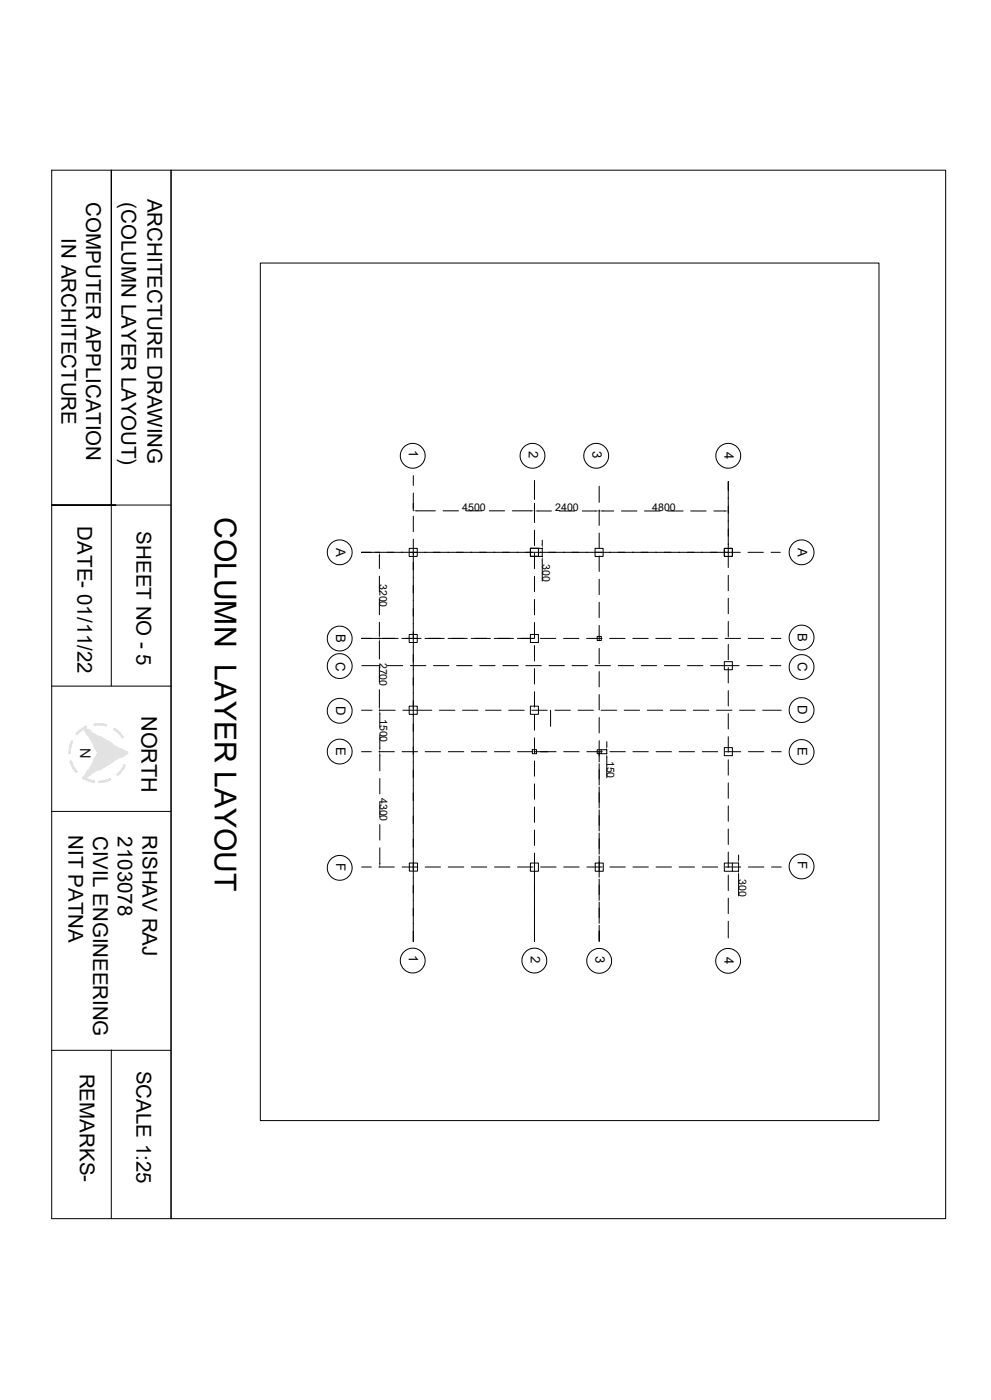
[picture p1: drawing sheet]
<svg xmlns="http://www.w3.org/2000/svg" width="297mm" height="420mm" viewBox="0 0 297 420" stroke-linecap="round" stroke-linejoin="round" font-family="sans-serif">
<defs><g id="words">
<text font-size="9" x="64.3" y="155.2" transform="rotate(90 64.3 155.2)">COLUMN LAYER LAYOUT</text>
<text font-size="6.5" x="42.4" y="214.8" transform="rotate(90 42.4 214.8)">NORTH</text>
<g font-size="6.1">
<text x="44.2" y="59.6" transform="rotate(90 44.2 59.6)">ARCHITECTURE DRAWING</text>
<text x="25.9" y="60.7" transform="rotate(90 25.9 60.7)">COMPUTER APPLICATION</text>
<text x="36.4" y="60.7" transform="rotate(90 36.4 60.7)">(COLUMN LAYER LAYOUT)</text>
<text x="18.5" y="71.5" transform="rotate(90 18.5 71.5)">IN ARCHITECTURE</text>
<text x="23.2" y="157.9" transform="rotate(90 23.2 157.9)">DATE- 01/11/22</text>
<text x="40.9" y="159.4" transform="rotate(90 40.9 159.4)">SHEET NO - 5</text>
<text x="20.6" y="250.6" transform="rotate(90 20.6 250.6)">NIT PATNA</text>
<text x="27.9" y="250.7" transform="rotate(90 27.9 250.7)">CIVIL ENGINEERING</text>
<text x="35.3" y="250.9" transform="rotate(90 35.3 250.9)">2103078</text>
<text x="42.7" y="250.6" transform="rotate(90 42.7 250.6)">RISHAV RAJ</text>
<text x="24" y="322.1" transform="rotate(90 24 322.1)">REMARKS-</text>
<text x="40.9" y="321.1" transform="rotate(90 40.9 321.1)">SCALE 1:25</text>
</g>
<text font-size="4.4" fill="#1d1d1d" x="24" y="224.5" transform="rotate(90 24 224.5)">N</text>
<g font-size="3.9">
<text x="122.6" y="135.1" transform="rotate(90 122.6 135.1)">1</text>
<text x="158.5" y="135.4" transform="rotate(90 158.5 135.4)">2</text>
<text x="177.6" y="135.4" transform="rotate(90 177.6 135.4)">3</text>
<text x="217.2" y="135.5" transform="rotate(90 217.2 135.5)">4</text>
<text x="100.7" y="164.5" transform="rotate(90 100.7 164.5)">A</text>
<text x="239.1" y="164.5" transform="rotate(90 239.1 164.5)">A</text>
<text x="100.7" y="190.1" transform="rotate(90 100.7 190.1)">B</text>
<text x="239.1" y="189.8" transform="rotate(90 239.1 189.8)">B</text>
<text x="100.7" y="198.5" transform="rotate(90 100.7 198.5)">C</text>
<text x="239.1" y="198.7" transform="rotate(90 239.1 198.7)">C</text>
<text x="100.7" y="211.8" transform="rotate(90 100.7 211.8)">D</text>
<text x="239.1" y="211.5" transform="rotate(90 239.1 211.5)">D</text>
<text x="100.7" y="224" transform="rotate(90 100.7 224)">E</text>
<text x="239.1" y="224.1" transform="rotate(90 239.1 224.1)">E</text>
<text x="100.7" y="258.9" transform="rotate(90 100.7 258.9)">F</text>
<text x="239.1" y="258.4" transform="rotate(90 239.1 258.4)">F</text>
<text x="122.6" y="286.6" transform="rotate(90 122.6 286.6)">1</text>
<text x="159" y="286.9" transform="rotate(90 159 286.9)">2</text>
<text x="178.5" y="286.9" transform="rotate(90 178.5 286.9)">3</text>
<text x="217.1" y="287" transform="rotate(90 217.1 287)">4</text>
</g>
<g font-size="3.2">
<text x="138.6" y="153.2">4500</text>
<text x="166.4" y="153.2">2400</text>
<text x="195.5" y="153.2">4800</text>
<text x="162.6" y="169.2" transform="rotate(90 162.6 169.2)">300</text>
<text x="113.7" y="175.1" transform="rotate(90 113.7 175.1)">3200</text>
<text x="113.7" y="198.8" transform="rotate(90 113.7 198.8)">2700</text>
<text x="113.9" y="215.7" transform="rotate(90 113.9 215.7)">1500</text>
<text x="181.9" y="228.2" transform="rotate(90 181.9 228.2)">150</text>
<text x="113.9" y="239.4" transform="rotate(90 113.9 239.4)">4300</text>
<text x="221.4" y="263.7" transform="rotate(90 221.4 263.7)">300</text>
</g>
</g></defs>
<g fill="none" stroke="#000" stroke-width=".3">
<path d="M51.2 51.1v314.5M51.3 51.1h232.1v314.5h-232.1zM51.3 51.1h-35.8v314.5h35.8M78 78.9h185.4v257.3h-185.4zM33.4 151.5v-100.4v154.7M34.7 151.5h-19.2h35.7M123.9 147.9v5.3M123.9 154.9v4.6M123.9 142.7v2.9M125.1 153.2h5.4M132.8 153.2h4.6M139.7 153.2h4.6"/>
<path d="M146.6 153.2h4.7M153.5 153.2h5.5M160.2 151v5.8M160.2 144.1v5.7M160.2 153.3h.1M160.2 159v4.7M161.4 153.3h3.9M167.6 153.3h4.6M174.5 153.3h3.9M179.6 145.9v4.8M179.6 153.3h.1M179.6 153v4.6"/>
<path d="M179.6 159.9v4.6M180.8 153.3h3.1M186.3 153.3h4.6M193.2 153.3h4.6M200.1 153.3h4.6M207 153.3h4.6M214 153.3h3.1M218.3 147v-2.5v5M218.3 149.4v20.9M218.3 153.3h.1M108.4 165.7h.1M111.1 165.7h-2.7h5.3"/>
<path d="M112.4 165.7h109.5M113.7 166.9v3.7M113.7 172.8v4.7M113.7 179.8v4.6M122.6 164.5h2.5v2.4h-2.5zM123.9 161.8v120.6v-3M159 164.5h2.4v2.4h-2.4zM160.2 166v4.6M160.2 172.9v4.6M160.2 179.8v4.6M161.4 164.5h1.1v2.4h-1.1M162.5 162.1v1.2"/>
<path d="M162.5 168.1v6.2M178.4 164.5h2.4v2.4h-2.4zM179.6 166.8v4.6M179.6 173.8v4.6M217.1 164.5h2.4v2.4h-2.4zM218.3 172.6v4.6M218.3 179.5v4.6M224.2 165.7h4.6M231.1 165.7h2.7M111.2 191.5h-2.8h4M112.4 191.5h6.9M113.7 186.7v3.6"/>
<path d="M113.7 192.7v5M113.7 200v4.6M120.4 191.5h5.8M122.6 190.3h2.5v2.4h-2.5zM127.4 191.5h5.7M134.3 191.5h5.7M141.2 191.5h5.8M148.1 191.5h5.8M155.1 191.5h5.1M159 190.3h2.4v2.4h-2.4zM160.2 186.7v4.6M160.2 193.7v4.6"/>
<path d="M162 191.5h4.6M168.9 191.5h4.6M175.8 191.5h4.6M179 190.9h1.2v1.3h-1.2zM179.6 180.7v4.6M179.6 187.6v4.6M179.6 194.5v4.6M182.7 191.5h4.6M189.7 191.5h4.6M196.6 191.5h4.6M203.5 191.5h4.6M210.4 191.5h4.6"/>
<path d="M217.1 198.5h2.4v2.4h-2.4zM217.3 191.5h4.7M218.3 199.7h3.2M218.3 186.4v4.7M218.3 193.3v4.7M223.9 199.7h4.6M224.2 191.5h4.7M230.8 199.7h3.2M231.2 191.5h2.8M15.5 205.8h35.8M108.4 213.1h3.1M113.7 213.1h4.7"/>
<path d="M113.7 206.9v4.9M113.8 214.3v3.8M120.7 213.1h8.7M122.6 211.8h2.5v2.5h-2.5zM131.7 213.1h4.6M138.6 213.1h4.7M145.5 213.1h4.7M152.5 213.1h4.6M159 211.8h2.4v2.5h-2.4zM159.4 213.1h4.6M160.2 200.6v4.6M160.2 207.5v4.6"/>
<path d="M160.2 214.4v4.6M165 213.1v4.8M166.3 213.1h4.6M173.2 213.1h4.6M179.6 201.5v4.6M179.6 208.4v4.6M179.6 215.3v4.6M180.2 213.1h4.6M187.1 213.1h4.6M194 213.1h4.6M200.9 213.1h4.6M207.8 213.1h4.6"/>
<path d="M214.8 213.1h4.6M218.3 200.3v4.6M218.3 207.2v4.6M218.3 214.1v4.6M221.7 213.1h4.6M228.6 213.1h5.5M108.4 225.5h2.9M113.6 225.5h4.6M113.8 220.4v3.9M113.8 226.7v4.6M113.8 233.6v4.6M120.5 225.5h4.6"/>
<path d="M127.4 225.5h4.6M134.4 225.5h4.6M141.3 225.5h4.6M148.2 225.5h4.6M155.1 225.5h4.6M159.6 224.9h1.2v1.2h-1.2zM160.2 221.4v4.6M160.2 228.3v4.6M160.2 235.2v4.6M166.7 225.5h-6.5M169 225.5h4.6M175.9 225.5h4.6"/>
<path d="M179 224.9h1.2v1.2h-1.2zM179.6 222.2v6.4M179.6 229.1v6.4M179.6 236.1v6.3M180.2 224.9h1.7v1.2h-1.7M181.9 222.5v1.2M181.9 227.3v6M182.8 225.5h4.6M189.7 225.5h4.6M196.6 225.5h4.7M203.5 225.5h4.7M210.5 225.5h4.6"/>
<path d="M217.1 224.3h2.4v2.4h-2.4zM217.4 225.5h4.6M218.3 221v4.6M218.3 227.9v4.6M218.3 234.9v4.6M224.3 225.5h4.6M231.2 225.5h2.9M15.5 243.4h35.7M113.8 254.3v4.6M113.8 240.5v4.6M113.8 247.4v4.6M122.7 258.9h2.4v2.4h-2.4z"/>
<path d="M159 258.9h2.4v2.5h-2.4zM160.2 242.1v4.6M160.2 249v4.6M160.2 255.9v21.1M178.4 258.9h2.4v2.5h-2.4zM179.6 243v6.3M179.6 249.9v6.3M179.6 256.8v6.3M217.1 258.9h2.4v2.5h-2.4zM218.3 241.8v4.6M218.3 248.7v4.6M218.3 255.6v4.6"/>
<path d="M219.5 258.9h1.9v2.5h-1.9M221.4 256.5v1.2M108.4 260.1h2.9M113.6 260.1h4.6M120.5 260.1h4.6M127.4 260.1h4.6M134.4 260.1h4.6M141.3 260.1h4.6M148.2 260.1h4.6M155.1 260.1h4.6M160.2 276.7v5.7v-3.1M162.1 260.1h4.6"/>
<path d="M169 260.1h4.6M175.9 260.1h4.6M179.6 277.6v4.8v-3.1M179.6 263.7v6.4M179.6 270.6v6.4M182.8 260.1h4.6M189.7 260.1h4.6M196.6 260.1h4.7M203.5 260.1h4.7M210.5 260.1h4.6M217.4 260.1h4.6M218.3 276.4v5"/>
<path d="M218.3 262.6v4.6M218.3 269.5v4.6M221.4 262.6v6.2M224.3 260.1h4.6M231.2 260.1h2.9M123.8 282.4h.1M15.5 315.1h35.7M33.4 315v50.6"/>
<circle cx="123.7" cy="136.7" r="3.7"/>
<circle cx="159.6" cy="136.7" r="3.7"/>
<circle cx="178.7" cy="136.7" r="3.7"/>
<circle cx="218.3" cy="136.7" r="3.7"/>
<circle cx="101.8" cy="165.7" r="3.7"/>
<circle cx="240.2" cy="165.7" r="3.7"/>
<circle cx="101.8" cy="191.6" r="3.7"/>
<circle cx="101.8" cy="199.8" r="3.7"/>
<circle cx="240.2" cy="191.3" r="3.7"/>
<circle cx="101.8" cy="213.2" r="3.7"/>
<circle cx="240.2" cy="213" r="3.7"/>
<circle cx="240.2" cy="200.1" r="3.7"/>
<circle cx="101.8" cy="225.5" r="3.7"/>
<circle cx="240.2" cy="225.6" r="3.7"/>
<circle cx="240.2" cy="259.9" r="3.7"/>
<circle cx="101.8" cy="260.4" r="3.7"/>
<circle cx="123.7" cy="288.2" r="3.7"/>
<circle cx="160.1" cy="288.2" r="3.7"/>
<circle cx="179.6" cy="288.3" r="3.7"/>
<circle cx="218.2" cy="288.3" r="3.7"/>
</g>
<g fill="#000">
<path d="M123.9 153.2l1.2-.2v.5zM159 153l1.2 .2-1.2 .3zM160.2 153.3l1.2-.2v.4zM178.4 153.1l1.2 .2-1.2 .2zM179.6 153.3l1.2-.2v.4zM217.1 153.1l1.2 .2-1.2 .2zM113.7 165.7l.2 1.2h-.4zM162.3 163.3h.4l-.2 1.2zM162.5 166.9l.2 1.2h-.4zM113.7 191.5l.2 1.2h-.4zM113.5 190.3h.4l-.2 1.2zM113.5 211.8h.4l-.2 1.3z"/>
<path d="M113.8 213.1l.2 1.2h-.4zM113.6 224.3h.4l-.2 1.2zM113.8 225.5l.2 1.2h-.4zM181.7 223.7h.4l-.2 1.2zM181.9 226.1l.2 1.2h-.4zM113.6 258.9h.4l-.2 1.2zM221.1 257.7h.4l-.1 1.2zM221.4 261.4l.1 1.2h-.4z"/>
</g>
<g fill="#e1e1e1">
<path d="M29.5 234.7l.6-.3z"/>
<path d="M29.5 234.7l.6-.2v.2z"/>
<path d="M29.5 234.6l.6-.2-.6 .3z"/>
<path d="M29.5 234.4h.6l-.6 .2z"/>
<path d="M29.5 234.6l.6-.2z"/>
</g>
<path d="M29.5 234.4h.6l-.6 .2zM29.5 234.6l.6-.2-.6 .3zM29.5 234.7l.6-.3zM29.5 234.7l.6-.2v.2zM29.5 234.4h.6v.3h-.6z" fill="none" stroke="#e1e1e1" stroke-width=".3"/>
<path d="M30.1 234.5l.1 .2z" fill="#e1e1e1"/>
<path d="M30.1 234.5l.1 .2zM30.1 234.7h.1" fill="none" stroke="#e1e1e1" stroke-width=".3"/>
<g fill="#e1e1e1">
<path d="M30.8 234.4v.2z"/>
<path d="M30.8 234.3v.2z"/>
<path d="M30.2 234.4l.6-.1-.6 .2z"/>
<path d="M30.2 234.5l.6-.2-.6 .4z"/>
<path d="M30.2 234.7l.6-.4z"/>
<path d="M30.2 234.7l.6-.2z"/>
<path d="M30.1 234.5l.1 .2z"/>
<path d="M30.1 234.4v.1z"/>
<path d="M30.2 234.4l-.1 .1z"/>
</g>
<path d="M30.1 234.4l.7-.1zM30.1 234.4l.7-.1v.3l-.6 .1zM30.1 234.5l.7-.2-.6 .4zM30.2 234.7l.6-.4zM30.2 234.7l.6-.3v.2z" fill="none" stroke="#e1e1e1" stroke-width=".3"/>
<path d="M30.8 234.4v.2z" fill="#e1e1e1"/>
<path d="M30.8 234.4l.1 .2zM30.8 234.6h.1" fill="none" stroke="#e1e1e1" stroke-width=".3"/>
<g fill="#e1e1e1">
<path d="M31.4 234.3l.1 .2z"/>
<path d="M31.4 234.2v.2z"/>
<path d="M31.4 234.3v.2z"/>
<path d="M30.9 234.3l.5-.1-.5 .2z"/>
<path d="M30.9 234.4l.5-.2-.5 .4z"/>
<path d="M30.9 234.6l.5-.4z"/>
<path d="M30.9 234.6l.5-.2v.1z"/>
<path d="M30.8 234.4l.1 .2z"/>
<path d="M30.8 234.3v.1z"/>
<path d="M30.9 234.3l-.1 .1z"/>
</g>
<path d="M30.8 234.3l.6-.1zM30.8 234.4l.6-.2-.5 .4zM30.8 234.3l.6-.1 .1 .3-.6 .1zM30.9 234.6l.5-.4zM30.9 234.6l.5-.3 .1 .2z" fill="none" stroke="#e1e1e1" stroke-width=".3"/>
<path d="M31.4 234.3l.1 .2z" fill="#e1e1e1"/>
<path d="M31.4 234.3l.1 .2zM31.5 234.5h.1" fill="none" stroke="#e1e1e1" stroke-width=".3"/>
<g fill="#e1e1e1">
<path d="M32 234.2v.2z"/>
<path d="M32 234v.2z"/>
<path d="M31.5 234.1l.5-.1-.5 .3z"/>
<path d="M31.5 234.3l.5-.3-.5 .5z"/>
<path d="M31.5 234.5l.5-.5z"/>
<path d="M31.5 234.5l.5-.3z"/>
<path d="M31.4 234.3l.1 .2z"/>
<path d="M31.4 234.1v.2z"/>
<path d="M31.5 234.1l-.1 .2z"/>
</g>
<path d="M31.4 234.2l.6-.2zM31.4 234.2l.6-.2 .1 .3-.6 .2zM31.4 234.3l.6-.3-.5 .5zM31.5 234.5l.5-.5v.2zM31.5 234.5l.5-.3z" fill="none" stroke="#e1e1e1" stroke-width=".3"/>
<path d="M32 234.2l.1 .1zM32.1 234.3h.1" fill="none" stroke="#e1e1e1" stroke-width=".3"/>
<g fill="#e1e1e1">
<path d="M32.7 234v.1z"/>
<path d="M32.6 233.8v.2z"/>
<path d="M32.1 234l.5-.2-.5 .3z"/>
<path d="M32.1 234.1l.5-.3-.5 .5z"/>
<path d="M32.6 233.8l-.5 .5z"/>
<path d="M32.1 234.3l.5-.3z"/>
<path d="M32.6 234v.2z"/>
<path d="M32.7 234l-.1 .2z"/>
<path d="M32 234.2l.1 .1z"/>
<path d="M32 234v.2z"/>
<path d="M32.1 234l-.1 .2z"/>
</g>
<path d="M32 234l.6-.2-.6 .4zM32 234l.6-.2 .1 .3-.6 .2zM32 234.2l.6-.4-.5 .5zM32.1 234.3l.6-.3v.1zM32.6 233.8l.1 .2-.6 .3z" fill="none" stroke="#e1e1e1" stroke-width=".3"/>
<path d="M32.7 234v.1z" fill="#e1e1e1"/>
<path d="M32.7 234v.1zM32.7 234.1h.1" fill="none" stroke="#e1e1e1" stroke-width=".3"/>
<g fill="#e1e1e1">
<path d="M33.1 233.8v.2z"/>
<path d="M33 233.6v.2z"/>
<path d="M32.7 233.8l.3-.2-.3 .3z"/>
<path d="M32.7 233.9l.3-.3-.3 .5z"/>
<path d="M33 233.6l-.3 .5z"/>
<path d="M32.7 234.1l.3-.3z"/>
<path d="M33 233.8v.2z"/>
<path d="M33.1 233.8l-.1 .2z"/>
<path d="M32.7 233.9v.2z"/>
<path d="M32.6 233.8l.1 .2z"/>
<path d="M32.7 233.8v.2z"/>
</g>
<path d="M32.6 233.8l.4-.2-.3 .4zM32.6 233.8l.4-.2 .2 .3-.5 .2zM32.7 234.1l.4-.3 .1 .1zM33 233.6l-.3 .5z" fill="none" stroke="#e1e1e1" stroke-width=".3"/>
<g fill="#e1e1e1">
<path d="M35.4 232.2v.3z"/>
<path d="M35.3 232.2v.3z"/>
<path d="M35.3 232.2v.4z"/>
<path d="M35.4 232.2l-.1 .3z"/>
<path d="M35.1 232.3l.1 .2z"/>
<path d="M35.3 232.2l-.1 .3z"/>
</g>
<path d="M35.1 232.3l.2-.1-.1 .3zM35.1 232.3l.2-.1 .2 .2-.2 .2zM35.3 232.2v.4zM35.4 232.2l-.1 .4z" fill="none" stroke="#e1e1e1" stroke-width=".3"/>
<path d="M35.4 232.2l.1 .2z" fill="#e1e1e1"/>
<path d="M35.4 232.2l.1 .2zM35.5 232.4h.1" fill="none" stroke="#e1e1e1" stroke-width=".3"/>
<g fill="#e1e1e1">
<path d="M35.9 231.8v.3z"/>
<path d="M35.7 231.7v.3z"/>
<path d="M35.5 231.9l.2-.2-.2 .3z"/>
<path d="M35.7 231.7l-.2 .7z"/>
<path d="M35.7 232l-.2 .4z"/>
<path d="M35.9 231.8l-.2 .4z"/>
<path d="M35.5 232v.4z"/>
<path d="M35.4 232v.2z"/>
<path d="M35.4 232l.1-.1-.1 .3z"/>
<path d="M35.5 231.9l-.1 .3z"/>
</g>
<path d="M35.7 231.7l-.4 .5zM35.7 231.7l-.2 .7-.1-.2zM35.7 231.7l.2 .1-.4 .6zM35.7 231.7l.3 .2-.5 .5-.2-.2zM35.9 231.8l.1 .1-.5 .5z" fill="none" stroke="#e1e1e1" stroke-width=".3"/>
<path d="M35.9 231.8l.1 .1z" fill="#e1e1e1"/>
<path d="M35.9 231.8l.1 .1zM36 231.9h.1" fill="none" stroke="#e1e1e1" stroke-width=".3"/>
<g fill="#e1e1e1">
<path d="M36.3 231.3v.3z"/>
<path d="M36.2 231.2v.4z"/>
<path d="M36.2 231.2l-.2 .3z"/>
<path d="M36.2 231.2l-.2 .7z"/>
<path d="M36.2 231.6l-.2 .3z"/>
<path d="M36.3 231.3l-.1 .4z"/>
<path d="M36 231.5v.4z"/>
<path d="M35.7 231.7l.2-.1v.2z"/>
<path d="M36 231.4l-.1 .4z"/>
</g>
<path d="M36.2 231.2l-.3 .6-.2-.1zM36.2 231.2l-.2 .7zM36.2 231.2l.2 .2-.4 .5-.3-.2zM36.3 231.3l-.3 .6zM36.3 231.3l.1 .1zM36.4 231.4h.1" fill="none" stroke="#e1e1e1" stroke-width=".3"/>
<g fill="#e1e1e1">
<path d="M36.7 230.8v.3z"/>
<path d="M36.5 230.7v.4z"/>
<path d="M36.5 230.7l-.1 .4z"/>
<path d="M36.5 230.7l-.1 .7z"/>
<path d="M36.5 231.1l-.1 .3z"/>
<path d="M36.7 230.8l-.2 .4z"/>
<path d="M36.4 231.1v.3z"/>
<path d="M36.3 231.1v.2z"/>
<path d="M36.4 230.9l-.1 .4z"/>
</g>
<path d="M36.5 230.7l-.2 .6zM36.5 230.7l-.1 .7zM36.5 230.7l.2 .1-.3 .6zM36.5 230.7l.3 .2-.4 .5-.2-.2zM36.7 230.8l.1 .1-.4 .5z" fill="none" stroke="#e1e1e1" stroke-width=".3"/>
<path d="M36.7 230.8l.1 .1z" fill="#e1e1e1"/>
<path d="M36.7 230.8l.1 .1zM36.8 230.9h.1" fill="none" stroke="#e1e1e1" stroke-width=".3"/>
<g fill="#e1e1e1">
<path d="M37 230.3h.2l-.2 .2z"/>
<path d="M36.9 230.2v.5z"/>
<path d="M36.9 230.2l-.1 .1z"/>
<path d="M36.9 230.2l-.1 .7z"/>
<path d="M36.9 230.7l-.1 .2z"/>
<path d="M37 230.3l-.1 .5z"/>
<path d="M36.8 230.3v.6z"/>
<path d="M36.7 230.5v.3l-.2-.1z"/>
<path d="M36.8 230.3l-.1 .5z"/>
</g>
<path d="M36.9 230.2l-.2 .6-.2-.1zM36.9 230.2l-.1 .7zM36.9 230.2l.3 .1-.4 .6-.3-.2zM37 230.3h.2l-.4 .6zM37 230.3h.2zM37.2 230.3h.1" fill="none" stroke="#e1e1e1" stroke-width=".3"/>
<g fill="#e1e1e1">
<path d="M37.3 229.7v.3z"/>
<path d="M37.2 229.6v.7z"/>
<path d="M37.3 229.7l-.1 .6z"/>
<path d="M37.2 229.6l-.2 .7z"/>
<path d="M37.2 229.6v.7h-.2z"/>
<path d="M37 229.9v.4z"/>
</g>
<path d="M37.2 229.6l-.2 .7zM37.2 229.6v.7h-.2zM37.2 229.6v.7zM37.2 229.6l.2 .1-.2 .6-.3-.1zM37.3 229.7l-.1 .6z" fill="none" stroke="#e1e1e1" stroke-width=".3"/>
<g fill="#e1e1e1">
<path d="M37.4 229.5v.2z"/>
<path d="M37.2 229.4l.1 .3z"/>
<path d="M37.3 229.5l.1 .2z"/>
<path d="M37.2 229.4v.2z"/>
</g>
<path d="M37.2 229.4l.1 .3zM37.2 229.4l.2 .3zM37.2 229.4l.3 .2-.1 .1z" fill="none" stroke="#e1e1e1" stroke-width=".3"/>
<g fill="#e1e1e1">
<path d="M36.8 220.9v.3z"/>
<path d="M36.7 221l.1-.1v.3z"/>
<path d="M36.7 221v.3z"/>
<path d="M36.6 221v.3z"/>
<path d="M36.7 221l-.1 .3z"/>
<path d="M36.5 221.1l.1-.1v.3z"/>
</g>
<path d="M36.5 221.1l.2-.1-.1 .3zM36.5 221.1l.3-.2 .1 .2-.3 .2zM36.7 221l.1-.1v.3zM36.7 221l-.1 .3zM36.8 220.9v.3z" fill="none" stroke="#e1e1e1" stroke-width=".3"/>
<path d="M36.7 221l.1-.1z" fill="#e1e1e1"/>
<path d="M36.7 221l.1-.1zM36.8 220.9h.1" fill="none" stroke="#e1e1e1" stroke-width=".3"/>
<g fill="#e1e1e1">
<path d="M36.7 220.8l.1 .1z"/>
<path d="M36.7 220.9v.1z"/>
<path d="M36.5 220.9v.2z"/>
<path d="M36.5 220.9h.2z"/>
<path d="M36.5 220.7l.2 .1z"/>
<path d="M36.4 220.4v.2z"/>
<path d="M36.4 220.6l.1 .1z"/>
<path d="M36.4 220.7l.1 .1z"/>
<path d="M36.4 220.4l.3 .4z"/>
<path d="M36.4 220.6l.3 .2z"/>
<path d="M36.2 220.6l.1-.1z"/>
<path d="M36.2 220.6l.1 .1z"/>
<path d="M36.2 220.6l.1 .2z"/>
<path d="M36.3 220.7l.2 .2z"/>
<path d="M36.3 220.8l.2 .3z"/>
<path d="M36.3 220.7l.2 .1z"/>
<path d="M36.3 220.5v.2z"/>
</g>
<path d="M36.2 220.6l.5 .4zM36.2 220.6l.6 .3-.1 .1zM36.2 220.6l.6 .3zM36.2 220.6l.2-.2 .4 .5-.3 .2zM36.4 220.4l.4 .5zM36.4 220.4l-.1 .1zM36.4 220.4h.1" fill="none" stroke="#e1e1e1" stroke-width=".3"/>
<g fill="#e1e1e1">
<path d="M36.3 220.3l.1 .1z"/>
<path d="M36.3 220.3v.2z"/>
<path d="M36.2 220.4v.2z"/>
<path d="M36.2 220.4l.1-.1z"/>
<path d="M36.2 220.2l.1 .1z"/>
<path d="M35.9 220l.1-.1z"/>
<path d="M36 220.1l.2 .1z"/>
<path d="M36 220.2l.2 .1z"/>
<path d="M36 219.9l.3 .4z"/>
<path d="M36 220.1l.3 .2z"/>
<path d="M35.7 220.1l.2-.1z"/>
<path d="M35.7 220.1l.2 .1z"/>
<path d="M35.7 220.1l.2 .2z"/>
<path d="M35.9 220.2l.3 .2z"/>
<path d="M35.9 220.3l.3 .3z"/>
<path d="M35.9 220.2l.3 .1z"/>
<path d="M35.9 220v.2z"/>
<path d="M35.9 220.2l.1-.1z"/>
</g>
<path d="M35.7 220.1l.6 .4zM35.7 220.1l.7 .3-.1 .1zM35.7 220.1l.7 .3zM35.7 220.1l.3-.2 .4 .5-.2 .2zM35.9 220l.5 .4z" fill="none" stroke="#e1e1e1" stroke-width=".3"/>
<path d="M36 219.9l-.1 .1z" fill="#e1e1e1"/>
<path d="M36 219.9l-.1 .1zM36 219.9h.1" fill="none" stroke="#e1e1e1" stroke-width=".3"/>
<g fill="#e1e1e1">
<path d="M35.9 219.8l.1 .1z"/>
<path d="M35.9 219.8v.2z"/>
<path d="M35.7 219.9v.2z"/>
<path d="M35.7 219.9l.2-.1z"/>
<path d="M35.5 219.4v.2z"/>
<path d="M35.5 219.6l.2 .2z"/>
<path d="M35.5 219.8h.2z"/>
<path d="M35.5 219.4l.4 .4z"/>
<path d="M35.5 219.6l.4 .2z"/>
<path d="M35.3 219.7l.1-.1z"/>
<path d="M35.3 219.7l.1 .1z"/>
<path d="M35.4 219.8l.3 .1z"/>
<path d="M35.4 219.8l.3 .3z"/>
<path d="M35.4 219.7l.3 .1z"/>
<path d="M35.4 219.7l.1-.1z"/>
</g>
<path d="M35.3 219.7l.6 .3-.2 .1zM35.3 219.7l.7 .2-.1 .1zM35.3 219.7l.7 .2zM35.3 219.7l.2-.3 .5 .5-.3 .2zM35.5 219.4l.5 .5-.6-.3z" fill="none" stroke="#e1e1e1" stroke-width=".3"/>
<path d="M35.5 219.4l-.1 .2z" fill="#e1e1e1"/>
<path d="M35.5 219.4l-.1 .2zM35.5 219.4h.1" fill="none" stroke="#e1e1e1" stroke-width=".3"/>
<g fill="#e1e1e1">
<path d="M35.4 219.4v.2z"/>
<path d="M35.3 219.5v.2z"/>
<path d="M34.9 219.2l.1-.2z"/>
<path d="M35 219.2l.3 .1z"/>
<path d="M35 219.3l.3 .1z"/>
<path d="M35 219l.4 .4z"/>
<path d="M35 219.2l.4 .2z"/>
<path d="M34.9 219.2l-.1 .1z"/>
<path d="M34.9 219.3l.4 .2z"/>
<path d="M34.9 219.4l.4 .3z"/>
<path d="M34.9 219.3l.4 .1z"/>
<path d="M34.9 219.3l.1-.1z"/>
</g>
<path d="M34.8 219.3l.6 .3zM34.8 219.3l.7 .1-.1 .2zM34.9 219.2l.6 .2-.7-.1zM34.9 219.2l.1-.2 .5 .4zM34.9 219.2l.1-.2 .5 .4-.2 .3zM34.9 219.2l.1-.2zM35 219h.1" fill="none" stroke="#e1e1e1" stroke-width=".3"/>
<g fill="#e1e1e1">
<path d="M34.9 218.9l.1 .1z"/>
<path d="M34.8 219.1v.2z"/>
<path d="M34.9 219v.2z"/>
<path d="M34.9 219.2l.1-.2z"/>
<path d="M34.5 218.6l-.1 .2z"/>
<path d="M34.5 218.8l.3 .1z"/>
<path d="M34.5 218.9l.3 .1z"/>
<path d="M34.5 218.6l.4 .3-.4-.1z"/>
<path d="M34.5 218.8l.4 .1z"/>
<path d="M34.4 218.9l.4 .2z"/>
<path d="M34.4 218.9l.4 .4z"/>
<path d="M34.4 218.9l.4 .1z"/>
<path d="M34.4 218.9l.1-.1z"/>
</g>
<path d="M34.3 218.9l.6 .3-.1 .1zM34.3 218.9l.7 .1-.1 .2zM34.4 218.8l.6 .2zM34.5 218.6l.5 .4-.6-.2zM34.5 218.6l.5 .4-.2 .3-.5-.4z" fill="none" stroke="#e1e1e1" stroke-width=".3"/>
<path d="M34.5 218.6l-.1 .2z" fill="#e1e1e1"/>
<path d="M34.5 218.6l-.1 .2zM34.5 218.6h.1" fill="none" stroke="#e1e1e1" stroke-width=".3"/>
<g fill="#e1e1e1">
<path d="M34.4 218.7l-.1 .1z"/>
<path d="M34.2 218.5v.1z"/>
<path d="M34.2 218.5l.2 .1z"/>
<path d="M34.2 218.6l-.1 .2z"/>
<path d="M34.2 218.8l.1 .1z"/>
<path d="M34.2 218.8l.1-.1z"/>
<path d="M34.2 218.6v.1z"/>
</g>
<path d="M34.1 218.8h.3zM34.1 218.8l.4-.2zM34.2 218.6h.3l-.4 .2zM34.2 218.5l.3 .1h-.3zM34.2 218.5l.3 .1-.2 .3-.2-.1z" fill="none" stroke="#e1e1e1" stroke-width=".3"/>
<g fill="#e1e1e1">
<path d="M31.9 217.6v.2z"/>
<path d="M31.5 217.3l-.1 .2z"/>
<path d="M31.5 217.5h.4l-.4 .1z"/>
<path d="M31.5 217.6l.4-.1z"/>
<path d="M31.5 217.3l.5 .2h-.5z"/>
<path d="M31.5 217.5h.5z"/>
<path d="M31.4 217.6h.5z"/>
<path d="M31.4 217.7l.5-.1v.2z"/>
<path d="M31.4 217.6l.5-.1z"/>
<path d="M31.4 217.5v.1z"/>
<path d="M31.5 217.5l-.1 .1z"/>
</g>
<path d="M31.4 217.6h.5v.2zM31.4 217.6l.6-.1zM31.4 217.5h.6l-.6 .1zM31.5 217.3l.5 .2h-.6zM31.5 217.3l.5 .2-.1 .3-.5-.2z" fill="none" stroke="#e1e1e1" stroke-width=".3"/>
<path d="M31.5 217.3l-.1 .2z" fill="#e1e1e1"/>
<path d="M31.5 217.3l-.1 .2zM31.5 217.3h.1" fill="none" stroke="#e1e1e1" stroke-width=".3"/>
<g fill="#e1e1e1">
<path d="M31.4 217.3v.2z"/>
<path d="M31.4 217.5v.1z"/>
<path d="M30.9 217.5l.5-.2z"/>
<path d="M30.9 217.3h.5l-.5 .2z"/>
<path d="M30.9 217.2l.5 .1z"/>
<path d="M30.9 217.3h.5z"/>
<path d="M30.8 217.3v.2z"/>
<path d="M30.9 217.3l-.1 .2z"/>
<path d="M30.9 217.2l-.1 .1z"/>
<path d="M30.8 217.5h.6z"/>
<path d="M30.8 217.5h.6v.1z"/>
</g>
<path d="M30.8 217.5h.6v.1zM30.8 217.5l.7-.2zM30.8 217.3h.7l-.7 .2zM30.9 217.2l.6 .1h-.7zM30.9 217.2l.6 .1-.1 .3-.6-.1z" fill="none" stroke="#e1e1e1" stroke-width=".3"/>
<path d="M30.8 217.3h.1M30.8 217.2h.1" fill="none" stroke="#e1e1e1" stroke-width=".3"/>
<g fill="#e1e1e1">
<path d="M30.8 217.3v.2z"/>
<path d="M30.2 217.4l.6-.2z"/>
<path d="M30.2 217.3l.6-.1-.6 .2z"/>
<path d="M30.2 217.1l.6 .1-.6 .1z"/>
<path d="M30.2 217.3l.6-.1z"/>
<path d="M30.2 217.3l-.1 .1z"/>
<path d="M30.2 217.1l-.1 .2z"/>
<path d="M30.1 217.4l.7-.1z"/>
<path d="M30.1 217.4l.7-.1v.2z"/>
</g>
<path d="M30.1 217.4l.7-.1v.2zM30.1 217.4l.7-.2zM30.1 217.3l.7-.1zM30.2 217.1l.6 .1-.7 .1zM30.2 217.1l.6 .1v.3l-.7-.1z" fill="none" stroke="#e1e1e1" stroke-width=".3"/>
<path d="M30.1 217.1v.2z" fill="#e1e1e1"/>
<path d="M30.1 217.1v.2zM30.1 217.1h.1" fill="none" stroke="#e1e1e1" stroke-width=".3"/>
<g fill="#e1e1e1">
<path d="M29.5 217.1h.6l-.6 .2z"/>
<path d="M29.5 217.3l.6-.2-.6 .3z"/>
<path d="M29.5 217.4l.6-.3v.2z"/>
<path d="M29.5 217.4l.6-.1z"/>
</g>
<path d="M29.5 217.4l.6-.1zM29.5 217.4l.6-.3v.2zM29.5 217.3l.6-.2-.6 .3zM29.5 217.1h.6l-.6 .2zM29.5 217.1h.6v.3h-.6zM29.5 217.1v.2zM29.5 217.1h.1" fill="none" stroke="#e1e1e1" stroke-width=".3"/>
<g fill="#e1e1e1">
<path d="M28.9 217.1h.6l-.6 .2z"/>
<path d="M28.9 217.3l.6-.2z"/>
<path d="M28.9 217.4l.6-.3z"/>
<path d="M28.9 217.4l.6-.1v.1z"/>
</g>
<path d="M28.9 217.4l.6-.1v.1zM28.9 217.4l.6-.3zM28.9 217.3l.6-.2zM28.9 217.1h.6l-.6 .2zM28.9 217.1h.6v.3h-.6z" fill="none" stroke="#e1e1e1" stroke-width=".3"/>
<path d="M28.8 217.1l.1 .2z" fill="#e1e1e1"/>
<path d="M28.8 217.1l.1 .2zM28.8 217.1h.1" fill="none" stroke="#e1e1e1" stroke-width=".3"/>
<g fill="#e1e1e1">
<path d="M28.8 217.1l.1 .2z"/>
<path d="M28.3 217.2l.5-.1-.5 .2z"/>
<path d="M28.3 217.3l.5-.2-.5 .4z"/>
<path d="M28.3 217.5l.5-.4v.2z"/>
<path d="M28.3 217.5l.5-.2z"/>
<path d="M28.2 217.3l.1 .2z"/>
<path d="M28.2 217.2v.1z"/>
<path d="M28.3 217.2l-.1 .1z"/>
</g>
<path d="M28.2 217.3l.6-.2-.5 .4zM28.2 217.2l.6-.1zM28.2 217.2l.6-.1 .1 .3-.6 .1zM28.3 217.5l.6-.2zM28.3 217.5l.5-.4 .1 .2z" fill="none" stroke="#e1e1e1" stroke-width=".3"/>
<g fill="#e1e1e1">
<path d="M25.9 218.1v.1z"/>
<path d="M25.8 217.9v.4z"/>
<path d="M25.9 218.1l-.1 .2z"/>
<path d="M25.7 217.9v.2z"/>
</g>
<path d="M25.7 218l.1-.1zM25.7 218l.3 .2zM25.8 217.9v.4zM25.9 218.1l-.1 .2z" fill="none" stroke="#e1e1e1" stroke-width=".3"/>
<path d="M25.7 218v.1zM25.7 218h.1" fill="none" stroke="#e1e1e1" stroke-width=".3"/>
<g fill="#e1e1e1">
<path d="M25.7 218.1v.2z"/>
<path d="M25.7 218v.2z"/>
<path d="M25.3 218.2l.4-.2z"/>
<path d="M25.3 218.3l.4-.3-.4 .6z"/>
<path d="M25.7 218l-.4 .6z"/>
<path d="M25.7 218.2l-.4 .4z"/>
<path d="M25.7 218.1v.3z"/>
<path d="M25.3 218.3v.3z"/>
<path d="M25.1 218.3l.1 .1z"/>
<path d="M25.2 218.2v.2z"/>
<path d="M25.3 218.2l-.1 .2z"/>
</g>
<path d="M25.1 218.3l.6-.3-.5 .4zM25.1 218.3l.6-.3 .1 .3-.5 .3zM25.1 218.3l.1 .1zM25.1 218.3h.1M25.2 218.4l.5-.4-.4 .6zM25.7 218l-.4 .6zM25.7 218.1l.1 .2-.5 .3z" fill="none" stroke="#e1e1e1" stroke-width=".3"/>
<g fill="#e1e1e1">
<path d="M25.2 218.4v.2z"/>
<path d="M25.1 218.3v.2z"/>
<path d="M24.7 218.5l.4-.2-.4 .4z"/>
<path d="M25.1 218.3l-.4 .6z"/>
<path d="M25.1 218.5l-.4 .4z"/>
<path d="M25.2 218.4l-.1 .3z"/>
<path d="M24.6 218.8l.1-.1v.2z"/>
<path d="M24.5 218.6l.1 .2z"/>
<path d="M24.6 218.6l.1-.1-.1 .3z"/>
<path d="M24.7 218.5l-.1 .3z"/>
</g>
<path d="M24.5 218.6l.6-.3-.5 .5zM24.5 218.6l.6-.3 .2 .3-.6 .3zM24.6 218.8l.5-.5-.4 .6zM25.1 218.3l-.4 .6zM25.2 218.4l.1 .2-.6 .3z" fill="none" stroke="#e1e1e1" stroke-width=".3"/>
<path d="M24.5 218.6l.1 .2z" fill="#e1e1e1"/>
<path d="M24.5 218.6l.1 .2zM24.5 218.6h.1" fill="none" stroke="#e1e1e1" stroke-width=".3"/>
<g fill="#e1e1e1">
<path d="M24.6 218.8v.1z"/>
<path d="M24.5 218.6v.3z"/>
<path d="M24.2 218.9l.3-.3z"/>
<path d="M24.5 218.6l-.3 .7z"/>
<path d="M24.5 218.9l-.3 .4z"/>
<path d="M24.6 218.8l-.1 .2z"/>
<path d="M24.2 219v.3z"/>
<path d="M24.1 218.9v.3z"/>
<path d="M24.1 218.9h.1l-.1 .3z"/>
<path d="M24.2 218.9l-.1 .3z"/>
</g>
<path d="M24 219l.5-.4-.4 .6zM24 219l.5-.4 .2 .3-.5 .4zM24 219l.1 .2zM24 219h.1M24.5 218.6l-.3 .7zM24.5 218.6l-.3 .7-.1-.1zM24.6 218.8l.1 .1-.5 .4z" fill="none" stroke="#e1e1e1" stroke-width=".3"/>
<g fill="#e1e1e1">
<path d="M24.1 219.2v.2z"/>
<path d="M24 219v.3z"/>
<path d="M23.7 219.2l.3-.2-.3 .4z"/>
<path d="M24 219l-.3 .7z"/>
<path d="M24 219.3l-.3 .4z"/>
<path d="M24.1 219.2l-.1 .3z"/>
<path d="M23.7 219.4v.3z"/>
<path d="M23.5 219.4l.1-.1v.3z"/>
<path d="M23.7 219.2l-.1 .4z"/>
</g>
<path d="M23.5 219.4l.5-.4-.4 .6zM23.5 219.4l.5-.4 .2 .3-.5 .4zM24 219l-.3 .7zM24.1 219.2l.1 .1-.5 .4z" fill="none" stroke="#e1e1e1" stroke-width=".3"/>
<path d="M23.5 219.4l.1 .2z" fill="#e1e1e1"/>
<path d="M23.5 219.4l.1 .2zM23.5 219.4h.1" fill="none" stroke="#e1e1e1" stroke-width=".3"/>
<g fill="#e1e1e1">
<path d="M23.6 219.6v.2z"/>
<path d="M23.5 219.4v.4z"/>
<path d="M23.3 219.6l.2-.2-.2 .4z"/>
<path d="M23.5 219.4l-.2 .7z"/>
<path d="M23.5 219.8l-.2 .3z"/>
<path d="M23.6 219.6l-.1 .3z"/>
<path d="M23.3 219.8v.3z"/>
<path d="M23 219.9l.2-.1v.2z"/>
<path d="M23.2 219.8l.1-.2-.1 .4z"/>
<path d="M23.3 219.6l-.1 .4z"/>
</g>
<path d="M23 219.9l.5-.5-.3 .6zM23 219.9l.5-.5 .2 .3-.4 .4zM23.5 219.4l.1 .2-.3 .5zM23.5 219.4l-.2 .7-.1-.1zM23.6 219.6l-.3 .5z" fill="none" stroke="#e1e1e1" stroke-width=".3"/>
<path d="M23 219.9l.2 .1z" fill="#e1e1e1"/>
<path d="M23 219.9l.2 .1zM23 219.9h.1" fill="none" stroke="#e1e1e1" stroke-width=".3"/>
<g fill="#e1e1e1">
<path d="M23.2 220v.3z"/>
<path d="M23.1 219.9v.5z"/>
<path d="M23.2 220l-.1 .4z"/>
<path d="M23 219.9l.1 .5z"/>
<path d="M23 219.9l-.1 .4z"/>
<path d="M23 219.9v.4z"/>
<path d="M22.9 220v.3z"/>
</g>
<path d="M23 219.9l.1 .5zM23 219.9l-.1 .4zM23 219.9l.3 .2-.2 .3-.3-.2zM23.2 220l-.1 .4z" fill="none" stroke="#e1e1e1" stroke-width=".3"/>
<g fill="#e1e1e1">
<path d="M21.6 222.3v.4z"/>
<path d="M21.6 222.3v.5z"/>
<path d="M21.5 222.3l.1 .5z"/>
<path d="M21.5 222.3l-.1 .5z"/>
<path d="M21.4 222.4v.4z"/>
</g>
<path d="M21.5 222.3l.1 .5zM21.5 222.3l.1 .5h-.2zM21.5 222.3l-.1 .5zM21.5 222.3l.3 .1-.2 .4-.3-.1zM21.6 222.3v.5z" fill="none" stroke="#e1e1e1" stroke-width=".3"/>
<path d="M21.3 222.7l.1 .1z" fill="#e1e1e1"/>
<path d="M21.3 222.7l.1 .1zM21.3 222.7h.1" fill="none" stroke="#e1e1e1" stroke-width=".3"/>
<g fill="#e1e1e1">
<path d="M21.4 222.8h.2l-.2 .5z"/>
<path d="M21.4 222.8v.6z"/>
<path d="M21.3 222.7l.1 .7z"/>
<path d="M21.3 222.7v.7z"/>
<path d="M21.3 222.8v.6l-.2-.1z"/>
</g>
<path d="M21.3 222.7l.1 .7zM21.3 222.7l.1 .7h-.1zM21.3 222.7v.7l-.2-.1zM21.3 222.7l.3 .1-.2 .6-.3-.1zM21.4 222.8h.2l-.2 .6z" fill="none" stroke="#e1e1e1" stroke-width=".3"/>
<path d="M21.1 223.3l.2 .1z" fill="#e1e1e1"/>
<path d="M21.1 223.3l.2 .1zM21.1 223.3h.1" fill="none" stroke="#e1e1e1" stroke-width=".3"/>
<g fill="#e1e1e1">
<path d="M21.3 223.4h.1l-.1 .6z"/>
<path d="M21.1 223.3l.2 .1v.6z"/>
<path d="M21.1 223.3l.2 .7h-.2z"/>
<path d="M21.1 223.3v.7l-.2-.1z"/>
</g>
<path d="M20.9 223.9l.2 .1zM21.1 223.3l.2 .1v.6zM21.1 223.3l.2 .7h-.2zM21.1 223.3v.7l-.2-.1zM21.1 223.3l.3 .1-.1 .6-.4-.1zM21.3 223.4h.1l-.1 .6z" fill="none" stroke="#e1e1e1" stroke-width=".3"/>
<g fill="#e1e1e1">
<path d="M21.1 224v.7z"/>
<path d="M21 223.9v.7z"/>
<path d="M21.1 224l-.1 .6z"/>
<path d="M20.9 223.9l.1 .7z"/>
<path d="M20.9 223.9l-.1 .7z"/>
</g>
<path d="M20.9 223.9l.4 .1-.2 .7-.3-.1 .1-.7 .2 .1-.1 .6zM21.1 224h.2l-.2 .7zM21.1 224v.7l-.1-.1z" fill="none" stroke="#e1e1e1" stroke-width=".3"/>
<g fill="#e1e1e1">
<path d="M21 224.6v.7z"/>
<path d="M20.8 224.6l.1 .7z"/>
<path d="M20.9 224.6v.7z"/>
<path d="M21 224.6l-.1 .7z"/>
<path d="M20.8 224.6l-.1 .7z"/>
</g>
<path d="M20.8 224.6h.3l-.1 .7h-.3zM21 224.6h.1l-.1 .7zM21 224.6v.7h-.1z" fill="none" stroke="#e1e1e1" stroke-width=".3"/>
<g fill="#e1e1e1">
<path d="M21 225.3v.6z"/>
<path d="M20.9 225.3l.1 .6z"/>
<path d="M20.8 225.3v.6z"/>
<path d="M20.9 225.3l-.1 .6z"/>
<path d="M20.7 225.3l.1 .6z"/>
<path d="M20.7 225.3v.6z"/>
</g>
<path d="M20.7 225.3h.3v.6h-.3zM20.9 225.3h.1v.6zM20.9 225.3l.1 .6h-.2z" fill="none" stroke="#e1e1e1" stroke-width=".3"/>
<g fill="#e1e1e1">
<path d="M20.8 225.9h.2z"/>
<path d="M20.8 226l.2-.1z"/>
<path d="M20.7 225.9h.1z"/>
<path d="M20.7 226l.1-.1z"/>
</g>
<path d="M20.7 225.9h.3zM20.8 226l.2-.1z" fill="none" stroke="#e1e1e1" stroke-width=".3"/>
<path d="M21 228.4h.4zM21 228.4l.3 .1zM21.2 228.4h.2z" fill="none" stroke="#e1e1e1" stroke-width=".3"/>
<path d="M21.1 228.5h.2z" fill="#e1e1e1"/>
<path d="M21.1 228.5h.2zM21.1 228.5h.1" fill="none" stroke="#e1e1e1" stroke-width=".3"/>
<g fill="#e1e1e1">
<path d="M21.4 228.5l.2 .5z"/>
<path d="M21.4 228.7l.2 .3z"/>
<path d="M21.4 228.9l.2 .1-.2 .1z"/>
<path d="M21.4 228.4v.3z"/>
<path d="M21.4 228.5v.2z"/>
<path d="M21.3 228.9v.2z"/>
<path d="M21.3 229.1l.1-.1z"/>
<path d="M21.3 228.5l.1 .2z"/>
<path d="M21.3 228.7l.1 .2z"/>
<path d="M21.3 228.5l.1-.1z"/>
<path d="M21.3 228.5l.1-.1v.3z"/>
<path d="M21.1 228.5l.2 .2z"/>
<path d="M21.1 228.5l.2 .3z"/>
<path d="M21.1 228.5l.2 .5z"/>
<path d="M21.3 228.8v.2z"/>
<path d="M21.3 228.8l.1 .3z"/>
<path d="M21.3 228.5v.2z"/>
</g>
<path d="M21.1 228.5l.5 .5zM21.1 228.5l.5 .5-.2 .1zM21.1 228.5l.3 .6zM21.1 228.5l.3-.1 .2 .6-.3 .1zM21.3 228.5l.1-.1 .2 .6z" fill="none" stroke="#e1e1e1" stroke-width=".3"/>
<path d="M21.4 229.1h.1M21.3 229.1h.1" fill="none" stroke="#e1e1e1" stroke-width=".3"/>
<g fill="#e1e1e1">
<path d="M21.7 229.3l.1 .3z"/>
<path d="M21.7 229.4l.1 .2z"/>
<path d="M21.7 229.5l.1 .1z"/>
<path d="M21.6 229.5l.1 .2z"/>
<path d="M21.6 229l.1 .3z"/>
<path d="M21.6 229.2l.1 .2z"/>
<path d="M21.4 229.1l.1 .1z"/>
<path d="M21.5 229.5v.2z"/>
<path d="M21.6 229.5l-.1 .2z"/>
<path d="M21.5 229.2l.2 .2z"/>
<path d="M21.5 229.4l.2 .1z"/>
<path d="M21.5 229v.2z"/>
<path d="M21.6 229l-.1 .2z"/>
<path d="M21.3 229.1l.1 .1z"/>
<path d="M21.3 229.1l.1 .2z"/>
<path d="M21.3 229.1l.1 .3z"/>
<path d="M21.4 229.3l.1 .2z"/>
<path d="M21.4 229.4l.1 .3z"/>
<path d="M21.4 229.2l.3 .3z"/>
<path d="M21.4 229.3l.3 .4z"/>
<path d="M21.4 229.2l.1 .2z"/>
</g>
<path d="M21.3 229.1l.5 .5zM21.3 229.1l.4 .6h-.2zM21.3 229.1l.3-.1 .2 .6-.3 .1zM21.4 229.1l.2-.1 .2 .6z" fill="none" stroke="#e1e1e1" stroke-width=".3"/>
<path d="M21.5 229.7h.2z" fill="#e1e1e1"/>
<path d="M21.5 229.7h.2zM21.5 229.7h.1" fill="none" stroke="#e1e1e1" stroke-width=".3"/>
<g fill="#e1e1e1">
<path d="M22 229.9l.1 .3z"/>
<path d="M22 230l.1 .2z"/>
<path d="M22 230v.3z"/>
<path d="M21.8 230.1l.2 .2h-.2z"/>
<path d="M21.7 229.7l.1-.1v.2z"/>
<path d="M21.8 230h.2z"/>
<path d="M21.8 230.1l.2 .2z"/>
<path d="M21.8 229.8l.2 .2z"/>
<path d="M21.8 229.6l.2 .3z"/>
<path d="M21.5 229.7h.2v.1z"/>
<path d="M21.5 229.7l.2 .2z"/>
<path d="M21.5 229.7l.2 .3z"/>
<path d="M21.7 229.9l.1 .2z"/>
<path d="M21.7 230l.1 .3z"/>
<path d="M21.7 229.8l.1 .2z"/>
<path d="M21.7 229.7l.1 .1z"/>
</g>
<path d="M21.5 229.7h.2l.4 .5zM21.5 229.7l.6 .5zM21.5 229.7l.5 .6h-.2zM21.5 229.7l.3-.1 .3 .6-.3 .1zM21.7 229.7l.1-.1 .3 .6zM21.8 230.3h.2zM21.8 230.3h.1" fill="none" stroke="#e1e1e1" stroke-width=".3"/>
<g fill="#e1e1e1">
<path d="M22.4 230.5l.1 .2z"/>
<path d="M22.4 230.6l.1 .1z"/>
<path d="M22.2 230.6v.3z"/>
<path d="M22.4 230.6v.2z"/>
<path d="M22.4 230.8l.1-.1z"/>
<path d="M22 230.3l.1 .1z"/>
<path d="M22.1 230.4l.3 .2z"/>
<path d="M22.1 230.5l.3 .1z"/>
<path d="M22.1 230.2l.3 .3z"/>
<path d="M21.8 230.3h.2v.1z"/>
<path d="M21.8 230.3l.2 .2z"/>
<path d="M22 230.5l.2 .1z"/>
<path d="M22 230.5l.2 .4z"/>
<path d="M22 230.4l.4 .2z"/>
<path d="M22 230.5l.4 .3z"/>
<path d="M22 230.4l.1 .1z"/>
</g>
<path d="M21.8 230.3h.2l.5 .4zM21.8 230.3l.7 .4zM21.8 230.3l.6 .5zM21.8 230.3l.3-.1 .4 .5-.3 .2zM22 230.3l.5 .4z" fill="none" stroke="#e1e1e1" stroke-width=".3"/>
<path d="M22.2 230.9l.2-.1zM22.2 230.9h.1" fill="none" stroke="#e1e1e1" stroke-width=".3"/>
<g fill="#e1e1e1">
<path d="M22.7 231.1l.2 .1z"/>
<path d="M22.7 231.1v.2z"/>
<path d="M22.6 231.2v.2z"/>
<path d="M22.4 230.8l.1-.1z"/>
<path d="M22.5 230.9l.2 .2z"/>
<path d="M22.5 231l.2 .1z"/>
<path d="M22.5 230.7l.2 .4z"/>
<path d="M22.2 230.9l.2-.1z"/>
<path d="M22.2 230.9l.2 .1z"/>
<path d="M22.2 230.9l.2 .2z"/>
<path d="M22.4 231l.2 .2z"/>
<path d="M22.4 231.1l.2 .3z"/>
<path d="M22.4 231l.3 .1z"/>
<path d="M22.4 231l.3 .3z"/>
<path d="M22.4 230.8v.2z"/>
<path d="M22.4 231l.1-.1z"/>
</g>
<path d="M22.2 230.9l.7 .3zM22.2 230.9l.5 .4-.1 .1zM22.2 230.9l.3-.2 .4 .5-.3 .2zM22.4 230.8l.1-.1 .4 .5zM22.6 231.4l.1-.1zM22.6 231.4h.1" fill="none" stroke="#e1e1e1" stroke-width=".3"/>
<g fill="#e1e1e1">
<path d="M22.9 231.5v.2z"/>
<path d="M23 231.6l.1-.1z"/>
<path d="M22.7 231.3l.2-.1z"/>
<path d="M22.9 231.5l.1 .1z"/>
<path d="M22.9 231.4h.1z"/>
<path d="M22.9 231.2l.2 .3z"/>
<path d="M22.9 231.4l.2 .1z"/>
<path d="M22.6 231.4l.1-.1z"/>
<path d="M22.6 231.4l.1 .2z"/>
<path d="M22.7 231.6l.2 .1z"/>
<path d="M22.7 231.4h.2z"/>
</g>
<path d="M22.6 231.4l.5 .1zM22.6 231.4l.4 .2zM22.6 231.4l.3-.2 .2 .3-.2 .2zM22.7 231.3l.4 .2z" fill="none" stroke="#e1e1e1" stroke-width=".3"/>
<g fill="#e1e1e1">
<path d="M25.1 233.4v.2z"/>
<path d="M24.9 233.4h.2z"/>
<path d="M24.9 233.5l.2-.1v.2z"/>
<path d="M24.9 233.3h.3z"/>
<path d="M24.9 233.4l.3-.1z"/>
<path d="M24.9 233l.3 .2z"/>
<path d="M24.9 233.2l.3 .1z"/>
<path d="M24.8 233.2l.4 .1z"/>
<path d="M24.8 233.3h.4z"/>
<path d="M24.9 233l-.1 .2z"/>
<path d="M24.8 233.2v.1z"/>
</g>
<path d="M24.8 233.3h.5l-.1 .1zM24.8 233.3l.4 .1zM24.8 233.2l.5 .1h-.5zM24.9 233l.4 .3-.5-.1zM24.9 233l.4 .3-.2 .3-.3-.3zM25.1 233.6h.1M25.2 233.4l-.1 .2z" fill="none" stroke="#e1e1e1" stroke-width=".3"/>
<g fill="#e1e1e1">
<path d="M25.7 233.6v.1z"/>
<path d="M25.7 233.7v.1z"/>
<path d="M25.3 233.3l-.1 .1z"/>
<path d="M25.3 233.4l.4 .2z"/>
<path d="M25.3 233.6h.4z"/>
<path d="M25.3 233.3l.4 .2z"/>
<path d="M25.2 233.4l-.1 .2z"/>
<path d="M25.2 233.6l.5 .1z"/>
<path d="M25.2 233.6l.5 .2z"/>
<path d="M25.2 233.6h.5z"/>
<path d="M25.2 233.6h.5v.1z"/>
<path d="M25.3 233.4l-.1 .2z"/>
</g>
<path d="M25.1 233.6h.7l-.1 .1zM25.1 233.6l.6 .1zM25.2 233.4l.6 .2h-.7zM25.3 233.3l.5 .3-.6-.2zM25.3 233.3l.5 .3-.1 .2-.6-.2z" fill="none" stroke="#e1e1e1" stroke-width=".3"/>
<path d="M25.7 233.8h.1M25.7 233.7v.1z" fill="none" stroke="#e1e1e1" stroke-width=".3"/>
<g fill="#e1e1e1">
<path d="M26.3 233.8v.2z"/>
<path d="M26.3 233.9v.2z"/>
<path d="M25.8 233.6l-.1 .1z"/>
<path d="M25.8 233.7l.5 .1z"/>
<path d="M25.8 233.8h.5z"/>
<path d="M25.8 233.6l.5 .2-.5-.1z"/>
<path d="M25.7 233.8l.6 .1z"/>
<path d="M25.7 233.9h.6v.2z"/>
<path d="M25.7 233.8h.6z"/>
<path d="M25.7 233.8h.6v.2z"/>
<path d="M25.8 233.7l-.1 .1z"/>
</g>
<path d="M25.7 233.8h.7l-.1 .2zM25.7 233.8l.6 .2zM25.7 233.7l.7 .1zM25.8 233.6l.6 .2-.7-.1zM25.8 233.6l.6 .2-.1 .3-.6-.3z" fill="none" stroke="#e1e1e1" stroke-width=".3"/>
<path d="M26.3 234v.1z" fill="#e1e1e1"/>
<path d="M26.3 234.1h.1M26.3 234v.1z" fill="none" stroke="#e1e1e1" stroke-width=".3"/>
<g fill="#e1e1e1">
<path d="M26.9 234v.2z"/>
<path d="M26.9 234.1v.2z"/>
<path d="M26.4 233.8l-.1 .2z"/>
<path d="M26.4 234h.5z"/>
<path d="M26.4 234.1l.5-.1z"/>
<path d="M26.4 233.8l.5 .2h-.5z"/>
<path d="M26.3 234.1h.6z"/>
<path d="M26.3 234.1h.6v.2z"/>
<path d="M26.3 234.1l.6-.1z"/>
<path d="M26.3 234.1l.6-.1v.2z"/>
<path d="M26.3 234v.1z"/>
<path d="M26.4 234l-.1 .1z"/>
</g>
<path d="M26.3 234.1l.7-.1-.1 .2zM26.3 234.1l.6 .1zM26.3 234h.7l-.7 .1zM26.4 233.8l.6 .2h-.7zM26.4 233.8l.6 .2-.1 .3-.6-.2z" fill="none" stroke="#e1e1e1" stroke-width=".3"/>
<path d="M26.9 234.3h.1M26.9 234.2h.1" fill="none" stroke="#e1e1e1" stroke-width=".3"/>
<g fill="#e1e1e1">
<path d="M27.6 234.3v.2z"/>
<path d="M27 234l-.1 .2z"/>
<path d="M27 234.2h.6z"/>
<path d="M27 234.3l.6-.1z"/>
<path d="M27 234l.6 .1-.6 .1z"/>
<path d="M27 234.2l.6-.1z"/>
<path d="M26.9 234.3h.7z"/>
<path d="M26.9 234.4l.7-.1v.2z"/>
<path d="M26.9 234.3l.7-.1z"/>
<path d="M27 234.2l-.1 .1z"/>
</g>
<path d="M26.9 234.2h.7zM26.9 234.3l.7-.1zM26.9 234.3h.7v.2zM27 234l.6 .2h-.7zM27 234l.6 .2v.3l-.7-.2zM27.6 234.5h.1M27.6 234.3v.2z" fill="none" stroke="#e1e1e1" stroke-width=".3"/>
<g fill="#e1e1e1">
<path d="M28.2 234.4v.2z"/>
<path d="M27.6 234.5l.6-.1z"/>
<path d="M27.6 234.5l.6-.1v.2z"/>
<path d="M27.6 234.5l.6-.2z"/>
<path d="M27.6 234.2l.6 .1z"/>
<path d="M27.6 234.3h.6z"/>
<path d="M27.6 234.3h.6l-.6 .2z"/>
<path d="M27.6 234.3v.2z"/>
</g>
<path d="M27.6 234.5l.6-.2zM27.6 234.5l.6-.1v.2zM27.6 234.2l.6 .1zM27.6 234.3h.6l-.6 .2zM27.6 234.2l.6 .1v.3l-.6-.1z" fill="none" stroke="#e1e1e1" stroke-width=".3"/>
<path d="M28.2 234.4v.2z" fill="#e1e1e1"/>
<path d="M28.2 234.6h.1M28.2 234.4v.2z" fill="none" stroke="#e1e1e1" stroke-width=".3"/>
<g fill="#e1e1e1">
<path d="M28.3 234.3v.2z"/>
<path d="M28.3 234.5v.2z"/>
<path d="M28.3 234.3l-.1 .3z"/>
<path d="M28.3 234.3l-.1 .1z"/>
<path d="M28.2 234.4v.2z"/>
<path d="M28.3 234.4l-.1 .2z"/>
</g>
<path d="M28.2 234.6l.1-.1zM28.2 234.3h.1M28.2 234.3l.1 .4zM28.3 234.3l-.1 .3z" fill="none" stroke="#e1e1e1" stroke-width=".3"/>
<g fill="#e1e1e1">
<path d="M38.2 225.7v.2z"/>
<path d="M38.1 225.8v.3z"/>
<path d="M38.1 225.7v.1z"/>
<path d="M36.3 224.6v.2z"/>
<path d="M36.3 224.8l1.8 .9-1.8-.7z"/>
<path d="M36.3 225l1.8 .7z"/>
<path d="M36.3 224.6l1.9 1.1-1.9-.9z"/>
<path d="M36.3 224.8l1.9 .9z"/>
<path d="M36.2 224.8v.2z"/>
<path d="M36.2 225l1.9 .8z"/>
<path d="M36.2 225l1.9 .8v.3z"/>
<path d="M36.2 225l1.9 .7z"/>
<path d="M36.2 225l1.9 .7v.1z"/>
<path d="M36.3 224.8v.2z"/>
</g>
<path d="M36.2 224.9l2 1-.1 .2zM36.2 224.9l2.1 .9zM36.2 224.8l2.1 1-2.1-.9zM36.3 224.6l2 1.2-2.1-1zM36.3 224.6l2 1.2-.2 .3-1.9-1.2z" fill="none" stroke="#e1e1e1" stroke-width=".3"/>
<g fill="#e1e1e1">
<path d="M33.5 223.2v.2z"/>
<path d="M33.6 223.1v.2z"/>
<path d="M33.7 223.1l-.1 .2z"/>
<path d="M33.5 223.1v.1z"/>
<path d="M29.8 220.9v.2z"/>
<path d="M29.8 221.1l3.7 2-3.7-1.8z"/>
<path d="M29.8 221.3l3.7 1.8z"/>
<path d="M29.8 220.9l3.8 2.2z"/>
<path d="M29.8 221.1l3.8 2z"/>
<path d="M29.7 221v.2z"/>
<path d="M29.7 221.2l3.8 2z"/>
<path d="M29.7 221.2l3.8 2.2z"/>
<path d="M29.7 221.2l3.8 1.9z"/>
<path d="M29.7 221.2l3.8 1.9v.1z"/>
<path d="M29.8 221.1v.2z"/>
</g>
<path d="M29.6 221.2l4 2.1-.1 .1zM29.6 221.2l4.1 1.9-.1 .2zM29.7 221l4 2.1-4.1-1.9zM29.8 220.9l3.9 2.2-4-2.1zM29.8 220.9l3.9 2.2-.2 .3-3.9-2.2z" fill="none" stroke="#e1e1e1" stroke-width=".3"/>
<g fill="#e1e1e1">
<path d="M27 219.5v.2z"/>
<path d="M27.1 219.3v.2z"/>
<path d="M27.2 219.4l-.1 .1z"/>
<path d="M27 219.3v.2z"/>
<path d="M25.2 218.2v.2z"/>
<path d="M25.2 218.4l1.8 .9-1.8-.7z"/>
<path d="M25.2 218.6l1.8 .7z"/>
<path d="M25.2 218.2l1.9 1.1-1.9-.9z"/>
<path d="M25.2 218.4l1.9 .9z"/>
<path d="M25.1 218.6l1.9 .9z"/>
<path d="M25.1 218.6l1.9 .9v.2z"/>
<path d="M25.1 218.6l1.9 .7z"/>
<path d="M25.1 218.6l1.9 .7v.2z"/>
<path d="M25.1 218.4v.2z"/>
<path d="M25.2 218.4v.2z"/>
<path d="M25.1 218.4v.1z"/>
</g>
<path d="M25.1 218.5l2 1-.1 .2zM25.1 218.5l2.1 .9zM25.1 218.4l2.1 1-2.1-.9zM25.2 218.2l2 1.2-2.1-1zM25.2 218.2l2 1.2-.2 .3-1.9-1.2z" fill="none" stroke="#e1e1e1" stroke-width=".3"/>
<path d="M25.1 218.3l-.1 .2z" fill="#e1e1e1"/>
<path d="M25 218.4l.2-.2zM25 218.4l.1-.2zM25.1 218.2h.1M25 218.3h.1M25.1 218.2l-.1 .2zM25.2 218.2l-.2 .3zM25.2 218.2l-.2 .3" fill="none" stroke="#e1e1e1" stroke-width=".3"/>
<g fill="#e1e1e1">
<path d="M26.5 220.3l.1 .3z"/>
<path d="M26.3 220.4l.2 .2-.2 .1z"/>
<path d="M26.5 220.3v.3z"/>
<path d="M26.5 220.6h.1z"/>
<path d="M25.1 218.4l.2-.1v.3z"/>
<path d="M25.3 218.6l1.2 1.7z"/>
<path d="M25.3 218.9l1.2 1.4z"/>
<path d="M25.3 218.3l1.2 2z"/>
<path d="M25 218.5l.1-.1v.3z"/>
<path d="M25 218.5l.1 .2z"/>
<path d="M25.1 218.7l1.2 1.7z"/>
<path d="M25.1 218.7l1.2 2z"/>
<path d="M25.1 218.7l1.4 1.6z"/>
<path d="M25.1 218.7l1.4 1.6v.3z"/>
<path d="M25.1 218.4l.2 .2-.2 .1z"/>
<path d="M25.1 218.7l.2-.1v.3z"/>
</g>
<path d="M25 218.5l.1-.1 1.5 2.2zM25 218.5l1.6 2.1h-.1zM25 218.5l1.5 2.1-.2 .1zM25 218.5l.3-.2 1.3 2.3-.3 .1zM25.1 218.4l.2-.1 1.3 2.3z" fill="none" stroke="#e1e1e1" stroke-width=".3"/>
<g fill="#e1e1e1">
<path d="M29.5 225.6l.1 .2z"/>
<path d="M29.4 225.7v.3z"/>
<path d="M29.5 225.6v.3z"/>
<path d="M28.2 223.6h.2v.3z"/>
<path d="M28.4 223.9l1.1 1.7z"/>
<path d="M28.4 224.1l1.1 1.5z"/>
<path d="M28.4 223.6l1.1 2z"/>
<path d="M28.1 223.7l.1 .3z"/>
<path d="M28.2 224l1.2 1.7z"/>
<path d="M28.2 224l1.2 1.7v.3z"/>
<path d="M28.2 223.9l1.3 1.7z"/>
<path d="M28.2 224l1.3 1.9z"/>
<path d="M28.2 223.6l.2 .3h-.2z"/>
<path d="M28.2 223.9h.2v.2z"/>
<path d="M28.1 223.7l.1-.1z"/>
<path d="M28.1 223.7l.1-.1v.3z"/>
</g>
<path d="M28.1 223.7l.1-.1 1.4 2.2zM28.1 223.7l1.5 2.1zM28.1 223.7l1.4 2.2-.1 .1zM28.1 223.7l.3-.1 1.2 2.2-.2 .2zM28.2 223.6h.2l1.2 2.2z" fill="none" stroke="#e1e1e1" stroke-width=".3"/>
<path d="M29.5 225.9l.1 .1z" fill="#e1e1e1"/>
<path d="M29.5 225.9l.1 .1zM29.6 225.8h.1M29.6 225.8v.2M29.6 226h.1" fill="none" stroke="#e1e1e1" stroke-width=".3"/>
<g fill="#e1e1e1">
<path d="M29.5 225.9v.3z"/>
<path d="M29.4 225.8v.4z"/>
<path d="M29.4 225.8l-1 2z"/>
<path d="M29.4 225.8l-1 2.5v-.5z"/>
<path d="M29.4 225.8l-1 2.5z"/>
<path d="M29.4 226.2l-1 2.1z"/>
<path d="M29.5 225.9l-.1 .6z"/>
<path d="M28.4 227.8v.5l-.2-.2z"/>
<path d="M28.2 227.8v.3z"/>
<path d="M28.4 227.6l-.2 .5z"/>
</g>
<path d="M29.4 225.8l-1 2.5zM29.4 225.8l-1 2.5-.2-.2zM29.4 225.8l-1.2 2.3-.1-.1zM29.4 225.8l.2 .2-1.2 2.3-.3-.3zM29.5 225.9l.1 .1-1.2 2.3z" fill="none" stroke="#e1e1e1" stroke-width=".3"/>
<g fill="#e1e1e1">
<path d="M26.5 231.1v.4z"/>
<path d="M26.3 231.1h.2l-.2 .3z"/>
<path d="M26.3 231.1l-1 2z"/>
<path d="M26.3 231.1l-1 2.4z"/>
<path d="M26.3 231.4l-1 2.1z"/>
<path d="M26.5 231.1l-.2 .6z"/>
<path d="M25.3 233.1v.4l-.2-.1z"/>
<path d="M25.1 233.1v.3z"/>
<path d="M25.3 232.8l-.2 .6z"/>
</g>
<path d="M26.3 231.1h.2l-1.2 2.4zM26.3 231.1l-1 2.4-.2-.1zM26.3 231.1l-1.2 2.3-.1-.1zM26.3 231.1l.3 .1-1.3 2.3-.3-.2zM26.5 231.1l.1 .1-1.3 2.3z" fill="none" stroke="#e1e1e1" stroke-width=".3"/>
<path d="M25 233.4l.2 .2zM25 233.4l.1 .2zM25 233.5l.1 .1zM25 233.3l.2 .3zM25.1 233.6h.1M25 233.3l.2 .3" fill="none" stroke="#e1e1e1" stroke-width=".3"/>
<g fill="#e1e1e1">
<path d="M27.1 232.3v.2z"/>
<path d="M27 232.2v.1z"/>
<path d="M27 232.3v.2z"/>
<path d="M27.1 232.3l-.1 .2z"/>
<path d="M25.2 233.2l1.8-1-1.8 1.1z"/>
<path d="M25.2 233.3l1.8-1.1-1.8 1.4z"/>
<path d="M25.2 233.6l1.8-1.4z"/>
<path d="M25.2 233.6l1.8-1.3z"/>
<path d="M25.2 233.3v.3z"/>
<path d="M25.1 233.3v.1z"/>
<path d="M25.1 233.2v.2z"/>
<path d="M25.2 233.2l-.1 .2z"/>
</g>
<path d="M25.1 233.3l1.9-1.1-1.9 1.2zM25.1 233.3l1.9-1.1 .2 .2-2 1.2zM25.1 233.4l1.9-1.2-1.8 1.4zM25.2 233.6l1.8-1.4 .1 .1zM25.2 233.6l1.9-1.3 .1 .1z" fill="none" stroke="#e1e1e1" stroke-width=".3"/>
<g fill="#e1e1e1">
<path d="M33.6 228.5v.2z"/>
<path d="M33.5 228.4v.2z"/>
<path d="M33.6 228.5l-.1 .3z"/>
<path d="M29.8 230.5l3.7-2.1-3.7 2.3z"/>
<path d="M29.8 230.7l3.7-2.3-3.7 2.5z"/>
<path d="M29.8 230.9l3.7-2.5v.2z"/>
<path d="M29.8 230.9l3.7-2.3z"/>
<path d="M29.8 230.7v.2z"/>
<path d="M29.6 230.6l.1 .2z"/>
<path d="M29.7 230.6v.2z"/>
<path d="M29.8 230.5l-.1 .3z"/>
</g>
<path d="M29.6 230.6l3.9-2.2-3.8 2.4zM29.6 230.6l3.9-2.2 .2 .2-3.9 2.3zM29.7 230.8l3.8-2.4-3.7 2.5zM29.8 230.9l3.7-2.5 .1 .1zM29.8 230.9l3.8-2.4 .1 .1z" fill="none" stroke="#e1e1e1" stroke-width=".3"/>
<g fill="#e1e1e1">
<path d="M38.2 225.9v.2z"/>
<path d="M38.1 225.8v.2z"/>
<path d="M36.3 226.8l1.8-1-1.8 1.2z"/>
<path d="M36.3 227l1.8-1.2-1.8 1.4z"/>
<path d="M36.3 227.2l1.8-1.4v.2z"/>
<path d="M36.3 227.2l1.8-1.2z"/>
<path d="M38.2 225.9l-.1 .2z"/>
<path d="M36.3 227v.2z"/>
<path d="M36.2 226.9v.1z"/>
<path d="M36.3 226.8l-.1 .2z"/>
</g>
<path d="M36.2 226.9l1.9-1.1-1.9 1.2zM36.2 226.9l1.9-1.1 .2 .3-2 1.1zM36.2 227l1.9-1.2zM36.3 227.2l1.8-1.4 .1 .1zM36.3 227.2l1.9-1.3 .1 .2z" fill="none" stroke="#e1e1e1" stroke-width=".3"/>
<path d="M29.5 220.9l8.7 5-8.7 5z" fill="#e1e1e1"/>
<path d="M29.5 220.9l8.7 5-8.7 5z" fill="none" stroke="#e1e1e1" stroke-width=".3"/>
<path d="M25.1 218.4l4.4 2.5v5z" fill="#e1e1e1"/>
<path d="M25.1 218.4l4.4 2.5v5z" fill="none" stroke="#e1e1e1" stroke-width=".3"/>
<path d="M29.5 225.9v5l-4.4 2.5z" fill="#e1e1e1"/>
<path d="M29.5 225.9v5l-4.4 2.5z" fill="none" stroke="#e1e1e1" stroke-width=".3"/>
<g fill="none" stroke="#000" stroke-width=".3">
<path d="M108.5 199.7h5.3M116.1 199.7h4.6M123 199.7h4.6M129.9 199.7h4.6M136.9 199.7h4.6M143.8 199.7h4.6M150.7 199.7h4.6M157.6 199.7h4.6M164.5 199.7h4.7M171.5 199.7h4.6M178.4 199.7h4.6M185.3 199.7h4.6"/>
<path d="M192.2 199.7h4.6M199.1 199.7h4.7M206 199.7h4.7M213 199.7h5.3"/>
</g>
<use href="#words"/>
</svg>
